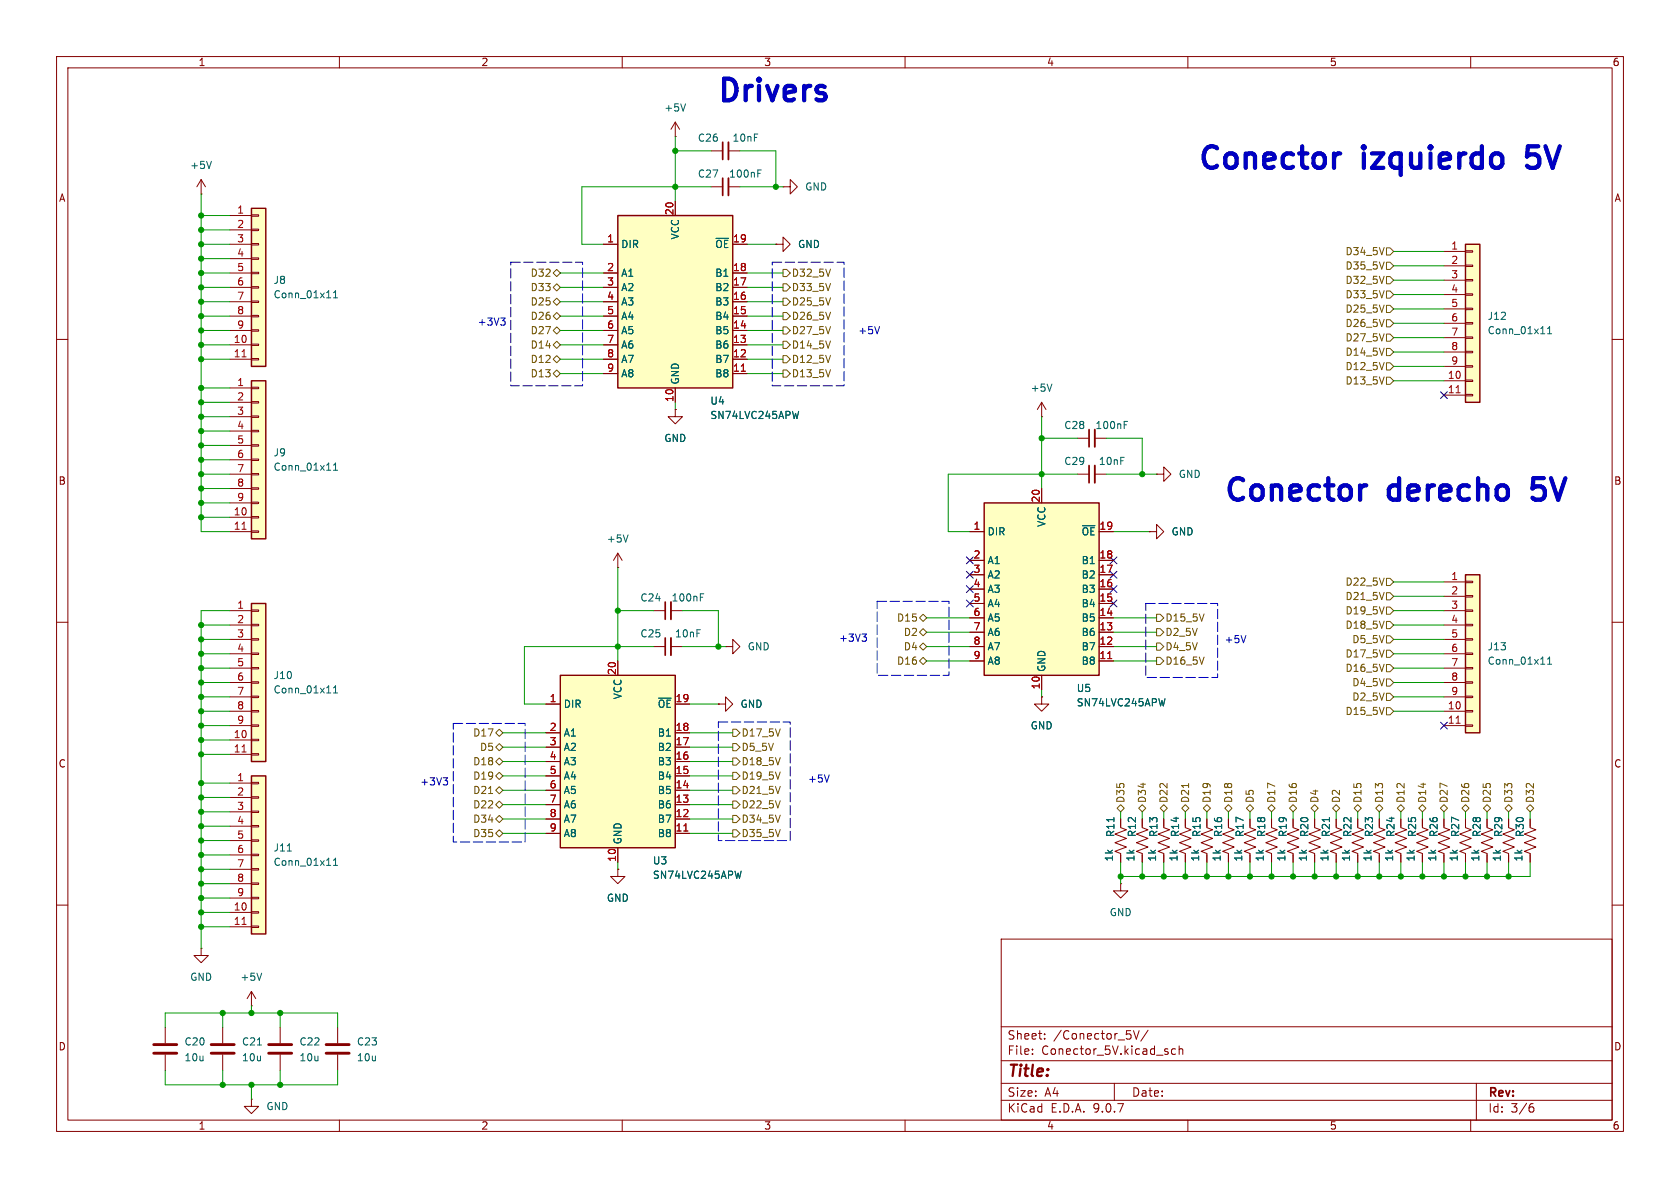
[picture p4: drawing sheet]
<svg xmlns="http://www.w3.org/2000/svg" width="297mm" height="210mm" viewBox="0 0 297 210" stroke-linecap="round" stroke-linejoin="round" font-family="sans-serif">
<defs><g id="words">
<g font-size="5.3" fill="#0000c2">
<text x="126.3" y="19.1">Drivers</text>
<text x="211.3" y="31">Conector</text>
<text x="241" y="31">izquierdo</text>
<text x="271.5" y="31">5V</text>
<text x="215.9" y="89.7">Conector</text>
<text x="245.6" y="89.7">derecho</text>
<text x="272.5" y="89.7">5V</text>
</g>
<text font-size="2.8" fill="#840000" x="178" y="190.9">Title:</text>
<g font-size="2.1" fill="#840000">
<text x="178" y="184">Sheet:</text>
<text x="186.2" y="184">/Conector_5V/</text>
<text x="178" y="186.7">File:</text>
<text x="184.1" y="186.7">Conector_5V.kicad_sch</text>
<text x="178" y="196.9">KiCad</text>
<text x="178" y="194.1">Size:</text>
<text x="184.7" y="194.1">A4</text>
<text x="185.7" y="196.9">E.D.A.</text>
<text x="193.3" y="196.9">9.0.7</text>
<text x="200" y="194.1">Date:</text>
<text x="263" y="194.3">Rev:</text>
<text x="263" y="196.9">Id:</text>
<text x="267.1" y="196.9">3/6</text>
</g>
<g font-size="1.8" fill="#840000">
<text x="35" y="11.9">1</text>
<text x="85" y="11.9">2</text>
<text x="135" y="11.9">3</text>
<text x="185" y="11.9">4</text>
<text x="235" y="11.9">5</text>
<text x="285" y="11.9">6</text>
<text x="10.3" y="35.9">A</text>
<text x="285.3" y="35.9">A</text>
<text x="10.3" y="85.9">B</text>
<text x="285.3" y="85.9">B</text>
<text x="10.3" y="135.9">C</text>
<text x="285.3" y="135.9">C</text>
<text x="10.3" y="185.9">D</text>
<text x="285.3" y="185.9">D</text>
<text x="35" y="199.9">1</text>
<text x="85" y="199.9">2</text>
<text x="135" y="199.9">3</text>
<text x="185" y="199.9">4</text>
<text x="235" y="199.9">5</text>
<text x="285" y="199.9">6</text>
</g>
<g font-size="1.8" fill="#006464">
<text x="117.3" y="19.9">+5V</text>
<text x="123.3" y="25.2">C26</text>
<text x="129.4" y="25.2">10nF</text>
<text x="33.5" y="30.1">+5V</text>
<text x="123.3" y="31.6">C27</text>
<text x="128.8" y="31.6">100nF</text>
<text x="142.2" y="33.9">GND</text>
<text x="109.7" y="44">DIR</text>
<text x="120.2" y="42.4" transform="rotate(-90 120.2 42.4)">VCC</text>
<text x="126.3" y="44">~{OE}</text>
<text x="141" y="44">GND</text>
<text x="48.3" y="50.4">J8</text>
<text x="48.3" y="52.9">Conn_01x11</text>
<text x="109.7" y="49.1">A1</text>
<text x="109.7" y="51.7">A2</text>
<text x="126.3" y="49.1">B1</text>
<text x="126.3" y="51.7">B2</text>
<text x="109.7" y="54.2">A3</text>
<text x="109.7" y="56.7">A4</text>
<text x="109.7" y="59.3">A5</text>
<text x="126.3" y="54.2">B3</text>
<text x="126.3" y="56.7">B4</text>
<text x="126.3" y="59.3">B5</text>
<text x="262.9" y="59.3">Conn_01x11</text>
<text x="262.9" y="56.7">J12</text>
<text x="109.7" y="61.8">A6</text>
<text x="109.7" y="64.4">A7</text>
<text x="126.3" y="61.8">B6</text>
<text x="126.3" y="64.4">B7</text>
<text x="109.7" y="66.9">A8</text>
<text x="120.2" y="68.1" transform="rotate(-90 120.2 68.1)">GND</text>
<text x="125.5" y="71.7">U4</text>
<text x="126.3" y="66.9">B8</text>
<text x="182.1" y="69.4">+5V</text>
<text x="125.5" y="74.3">SN74LVC245APW</text>
<text x="188" y="76">C28</text>
<text x="193.6" y="76">100nF</text>
<text x="48.3" y="80.9">J9</text>
<text x="48.3" y="83.4">Conn_01x11</text>
<text x="117.3" y="78.3">GND</text>
<text x="188" y="82.4">C29</text>
<text x="194.2" y="82.4">10nF</text>
<text x="208.3" y="84.7">GND</text>
<text x="174.5" y="94.8">DIR</text>
<text x="185" y="93.2" transform="rotate(-90 185 93.2)">VCC</text>
<text x="191.1" y="94.8">~{OE}</text>
<text x="207" y="94.8">GND</text>
<text x="107.2" y="96.1">+5V</text>
<text x="174.5" y="99.9">A1</text>
<text x="191.1" y="99.9">B1</text>
<text x="113.1" y="106.5">C24</text>
<text x="118.6" y="106.5">100nF</text>
<text x="174.5" y="102.5">A2</text>
<text x="174.5" y="105">A3</text>
<text x="174.5" y="107.5">A4</text>
<text x="191.1" y="102.5">B2</text>
<text x="191.1" y="105">B3</text>
<text x="191.1" y="107.5">B4</text>
<text x="113.1" y="112.9">C25</text>
<text x="119.2" y="112.9">10nF</text>
<text x="174.5" y="110.1">A5</text>
<text x="174.5" y="112.6">A6</text>
<text x="191.1" y="110.1">B5</text>
<text x="191.1" y="112.6">B6</text>
<text x="132.1" y="115.2">GND</text>
<text x="174.5" y="115.2">A7</text>
<text x="174.5" y="117.7">A8</text>
<text x="185" y="118.9" transform="rotate(-90 185 118.9)">GND</text>
<text x="191.1" y="115.2">B7</text>
<text x="191.1" y="117.7">B8</text>
<text x="262.9" y="117.7">Conn_01x11</text>
<text x="262.9" y="115.2">J13</text>
<text x="48.3" y="122.8">Conn_01x11</text>
<text x="48.3" y="120.2">J10</text>
<text x="99.6" y="125.3">DIR</text>
<text x="110.1" y="123.7" transform="rotate(-90 110.1 123.7)">VCC</text>
<text x="116.2" y="125.3">~{OE}</text>
<text x="130.8" y="125.3">GND</text>
<text x="190.3" y="122.5">U5</text>
<text x="190.3" y="125.1">SN74LVC245APW</text>
<text x="99.6" y="130.4">A1</text>
<text x="116.2" y="130.4">B1</text>
<text x="182.1" y="129.1">GND</text>
<text x="99.6" y="132.9">A2</text>
<text x="99.6" y="135.5">A3</text>
<text x="116.2" y="132.9">B2</text>
<text x="116.2" y="135.5">B3</text>
<text x="99.6" y="138">A4</text>
<text x="99.6" y="140.6">A5</text>
<text x="99.6" y="143.1">A6</text>
<text x="116.2" y="138">B4</text>
<text x="116.2" y="140.6">B5</text>
<text x="116.2" y="143.1">B6</text>
<text x="99.6" y="145.6">A7</text>
<text x="99.6" y="148.2">A8</text>
<text x="110.1" y="149.4" transform="rotate(-90 110.1 149.4)">GND</text>
<text x="116.2" y="145.6">B7</text>
<text x="116.2" y="148.2">B8</text>
<text x="197.2" y="148.1" transform="rotate(-90 197.2 148.1)">R11</text>
<text x="201" y="148.1" transform="rotate(-90 201 148.1)">R12</text>
<text x="204.8" y="148.1" transform="rotate(-90 204.8 148.1)">R13</text>
<text x="208.6" y="148.1" transform="rotate(-90 208.6 148.1)">R14</text>
<text x="212.4" y="148.1" transform="rotate(-90 212.4 148.1)">R15</text>
<text x="216.3" y="148.1" transform="rotate(-90 216.3 148.1)">R16</text>
<text x="220.1" y="148.1" transform="rotate(-90 220.1 148.1)">R17</text>
<text x="223.9" y="148.1" transform="rotate(-90 223.9 148.1)">R18</text>
<text x="227.7" y="148.1" transform="rotate(-90 227.7 148.1)">R19</text>
<text x="231.5" y="148.1" transform="rotate(-90 231.5 148.1)">R20</text>
<text x="235.3" y="148.1" transform="rotate(-90 235.3 148.1)">R21</text>
<text x="239.1" y="148.1" transform="rotate(-90 239.1 148.1)">R22</text>
<text x="242.9" y="148.1" transform="rotate(-90 242.9 148.1)">R23</text>
<text x="246.7" y="148.1" transform="rotate(-90 246.7 148.1)">R24</text>
<text x="250.5" y="148.1" transform="rotate(-90 250.5 148.1)">R25</text>
<text x="254.4" y="148.1" transform="rotate(-90 254.4 148.1)">R26</text>
<text x="258.2" y="148.1" transform="rotate(-90 258.2 148.1)">R27</text>
<text x="262" y="148.1" transform="rotate(-90 262 148.1)">R28</text>
<text x="265.8" y="148.1" transform="rotate(-90 265.8 148.1)">R29</text>
<text x="269.6" y="148.1" transform="rotate(-90 269.6 148.1)">R30</text>
<text x="48.3" y="153.3">Conn_01x11</text>
<text x="48.3" y="150.7">J11</text>
<text x="115.3" y="153">U3</text>
<text x="115.3" y="155.5">SN74LVC245APW</text>
<text x="197" y="152.4" transform="rotate(-90 197 152.4)">1k</text>
<text x="200.8" y="152.4" transform="rotate(-90 200.8 152.4)">1k</text>
<text x="204.6" y="152.4" transform="rotate(-90 204.6 152.4)">1k</text>
<text x="208.4" y="152.4" transform="rotate(-90 208.4 152.4)">1k</text>
<text x="212.2" y="152.4" transform="rotate(-90 212.2 152.4)">1k</text>
<text x="216" y="152.4" transform="rotate(-90 216 152.4)">1k</text>
<text x="219.8" y="152.4" transform="rotate(-90 219.8 152.4)">1k</text>
<text x="223.6" y="152.4" transform="rotate(-90 223.6 152.4)">1k</text>
<text x="227.4" y="152.4" transform="rotate(-90 227.4 152.4)">1k</text>
<text x="231.2" y="152.4" transform="rotate(-90 231.2 152.4)">1k</text>
<text x="235.1" y="152.4" transform="rotate(-90 235.1 152.4)">1k</text>
<text x="238.9" y="152.4" transform="rotate(-90 238.9 152.4)">1k</text>
<text x="242.7" y="152.4" transform="rotate(-90 242.7 152.4)">1k</text>
<text x="246.5" y="152.4" transform="rotate(-90 246.5 152.4)">1k</text>
<text x="250.3" y="152.4" transform="rotate(-90 250.3 152.4)">1k</text>
<text x="254.1" y="152.4" transform="rotate(-90 254.1 152.4)">1k</text>
<text x="257.9" y="152.4" transform="rotate(-90 257.9 152.4)">1k</text>
<text x="261.7" y="152.4" transform="rotate(-90 261.7 152.4)">1k</text>
<text x="265.5" y="152.4" transform="rotate(-90 265.5 152.4)">1k</text>
<text x="269.3" y="152.4" transform="rotate(-90 269.3 152.4)">1k</text>
<text x="107.2" y="159.6">GND</text>
<text x="196.1" y="162.2">GND</text>
<text x="33.5" y="173.6">GND</text>
<text x="42.4" y="173.6">+5V</text>
<text x="32.5" y="185">C20</text>
<text x="42.7" y="185">C21</text>
<text x="52.8" y="185">C22</text>
<text x="63" y="185">C23</text>
<text x="32.5" y="187.8">10u</text>
<text x="42.7" y="187.8">10u</text>
<text x="52.8" y="187.8">10u</text>
<text x="63" y="187.8">10u</text>
<text x="47" y="196.4">GND</text>
</g>
<g font-size="1.8" fill="#a90000">
<text x="41.8" y="37.8">1</text>
<text x="41.8" y="40.4">2</text>
<text x="119.1" y="38.1" transform="rotate(-90 119.1 38.1)">20</text>
<text x="41.8" y="42.9">3</text>
<text x="41.8" y="45.5">4</text>
<text x="107.2" y="42.9">1</text>
<text x="129.5" y="42.9">19</text>
<text x="256.5" y="44.2">1</text>
<text x="256.5" y="46.7">2</text>
<text x="41.8" y="48">5</text>
<text x="41.8" y="50.5">6</text>
<text x="41.8" y="53.1">7</text>
<text x="107.2" y="48">2</text>
<text x="107.2" y="50.5">3</text>
<text x="107.2" y="53.1">4</text>
<text x="129.5" y="48">18</text>
<text x="129.5" y="50.5">17</text>
<text x="129.5" y="53.1">16</text>
<text x="256.5" y="49.3">3</text>
<text x="256.5" y="51.8">4</text>
<text x="41.8" y="55.6">8</text>
<text x="41.8" y="58.2">9</text>
<text x="107.2" y="55.6">5</text>
<text x="107.2" y="58.2">6</text>
<text x="129.5" y="55.6">15</text>
<text x="129.5" y="58.2">14</text>
<text x="256.5" y="54.4">5</text>
<text x="256.5" y="56.9">6</text>
<text x="256.5" y="59.4">7</text>
<text x="41.2" y="60.7">10</text>
<text x="41.2" y="63.2">11</text>
<text x="107.2" y="60.7">7</text>
<text x="107.2" y="63.2">8</text>
<text x="107.2" y="65.8">9</text>
<text x="129.5" y="60.7">13</text>
<text x="129.5" y="63.2">12</text>
<text x="129.5" y="65.8">11</text>
<text x="256.5" y="62">8</text>
<text x="256.5" y="64.5">9</text>
<text x="41.8" y="68.3">1</text>
<text x="41.8" y="70.9">2</text>
<text x="119.1" y="71.2" transform="rotate(-90 119.1 71.2)">10</text>
<text x="255.9" y="67.1">10</text>
<text x="255.9" y="69.6">11</text>
<text x="41.8" y="73.4">3</text>
<text x="41.8" y="75.9">4</text>
<text x="41.8" y="78.5">5</text>
<text x="41.8" y="81">6</text>
<text x="41.8" y="83.6">7</text>
<text x="41.8" y="86.1">8</text>
<text x="41.8" y="88.6">9</text>
<text x="183.9" y="88.9" transform="rotate(-90 183.9 88.9)">20</text>
<text x="41.2" y="91.2">10</text>
<text x="41.2" y="93.7">11</text>
<text x="172" y="93.7">1</text>
<text x="194.3" y="93.7">19</text>
<text x="172" y="98.8">2</text>
<text x="172" y="101.3">3</text>
<text x="194.3" y="98.8">18</text>
<text x="194.3" y="101.3">17</text>
<text x="41.8" y="107.7">1</text>
<text x="172" y="103.9">4</text>
<text x="172" y="106.4">5</text>
<text x="194.3" y="103.9">16</text>
<text x="194.3" y="106.4">15</text>
<text x="256.5" y="102.6">1</text>
<text x="256.5" y="105.2">2</text>
<text x="256.5" y="107.7">3</text>
<text x="41.8" y="110.2">2</text>
<text x="41.8" y="112.8">3</text>
<text x="172" y="109">6</text>
<text x="172" y="111.5">7</text>
<text x="194.3" y="109">14</text>
<text x="194.3" y="111.5">13</text>
<text x="256.5" y="110.2">4</text>
<text x="256.5" y="112.8">5</text>
<text x="41.8" y="115.3">4</text>
<text x="41.8" y="117.9">5</text>
<text x="109" y="119.4" transform="rotate(-90 109 119.4)">20</text>
<text x="172" y="114">8</text>
<text x="172" y="116.6">9</text>
<text x="194.3" y="114">12</text>
<text x="194.3" y="116.6">11</text>
<text x="256.5" y="115.3">6</text>
<text x="256.5" y="117.9">7</text>
<text x="41.8" y="120.4">6</text>
<text x="41.8" y="122.9">7</text>
<text x="41.8" y="125.5">8</text>
<text x="97.1" y="124.2">1</text>
<text x="119.3" y="124.2">19</text>
<text x="183.9" y="122" transform="rotate(-90 183.9 122)">10</text>
<text x="255.9" y="125.5">10</text>
<text x="256.5" y="120.4">8</text>
<text x="256.5" y="122.9">9</text>
<text x="41.2" y="130.6">10</text>
<text x="41.8" y="128">9</text>
<text x="97.1" y="129.3">2</text>
<text x="97.1" y="131.8">3</text>
<text x="119.3" y="129.3">18</text>
<text x="119.3" y="131.8">17</text>
<text x="255.9" y="128">11</text>
<text x="41.2" y="133.1">11</text>
<text x="97.1" y="134.4">4</text>
<text x="97.1" y="136.9">5</text>
<text x="119.3" y="134.4">16</text>
<text x="119.3" y="136.9">15</text>
<text x="41.8" y="138.2">1</text>
<text x="41.8" y="140.7">2</text>
<text x="41.8" y="143.3">3</text>
<text x="97.1" y="139.4">6</text>
<text x="97.1" y="142">7</text>
<text x="119.3" y="139.4">14</text>
<text x="119.3" y="142">13</text>
<text x="41.8" y="145.8">4</text>
<text x="41.8" y="148.3">5</text>
<text x="97.1" y="144.5">8</text>
<text x="97.1" y="147.1">9</text>
<text x="119.3" y="144.5">12</text>
<text x="119.3" y="147.1">11</text>
<text x="41.8" y="150.9">6</text>
<text x="41.8" y="153.4">7</text>
<text x="41.8" y="156">8</text>
<text x="109" y="152.4" transform="rotate(-90 109 152.4)">10</text>
<text x="41.2" y="161">10</text>
<text x="41.8" y="158.5">9</text>
<text x="41.2" y="163.6">11</text>
</g>
<g font-size="1.8" fill="#725600">
<text x="237.8" y="45.3">D34_5V</text>
<text x="237.8" y="47.9">D35_5V</text>
<text x="93.7" y="51.7">D33</text>
<text x="93.7" y="49.1">D32</text>
<text x="139.9" y="49.1">D32_5V</text>
<text x="139.9" y="51.7">D33_5V</text>
<text x="237.8" y="52.9">D33_5V</text>
<text x="237.8" y="50.4">D32_5V</text>
<text x="93.7" y="54.2">D25</text>
<text x="93.7" y="56.7">D26</text>
<text x="93.7" y="59.3">D27</text>
<text x="139.9" y="56.7">D26_5V</text>
<text x="139.9" y="59.3">D27_5V</text>
<text x="139.9" y="54.2">D25_5V</text>
<text x="237.8" y="55.5">D25_5V</text>
<text x="237.8" y="58">D26_5V</text>
<text x="93.7" y="61.8">D14</text>
<text x="93.7" y="64.4">D12</text>
<text x="139.9" y="61.8">D14_5V</text>
<text x="139.9" y="64.4">D12_5V</text>
<text x="237.8" y="65.6">D12_5V</text>
<text x="237.8" y="60.6">D27_5V</text>
<text x="237.8" y="63.1">D14_5V</text>
<text x="93.7" y="66.9">D13</text>
<text x="139.9" y="66.9">D13_5V</text>
<text x="237.8" y="68.2">D13_5V</text>
<text x="237.8" y="106.3">D21_5V</text>
<text x="237.8" y="103.7">D22_5V</text>
<text x="158.5" y="110.1">D15</text>
<text x="159.7" y="112.6">D2</text>
<text x="205.9" y="112.6">D2_5V</text>
<text x="205.9" y="110.1">D15_5V</text>
<text x="237.8" y="111.4">D18_5V</text>
<text x="237.8" y="108.8">D19_5V</text>
<text x="239" y="113.9">D5_5V</text>
<text x="158.5" y="117.7">D16</text>
<text x="159.7" y="115.2">D4</text>
<text x="205.9" y="117.7">D16_5V</text>
<text x="205.9" y="115.2">D4_5V</text>
<text x="237.8" y="119">D16_5V</text>
<text x="237.8" y="116.4">D17_5V</text>
<text x="239" y="124.1">D2_5V</text>
<text x="239" y="121.5">D4_5V</text>
<text x="83.5" y="130.4">D17</text>
<text x="131" y="130.4">D17_5V</text>
<text x="237.8" y="126.6">D15_5V</text>
<text x="83.5" y="135.5">D18</text>
<text x="84.8" y="132.9">D5</text>
<text x="131" y="135.5">D18_5V</text>
<text x="131" y="132.9">D5_5V</text>
<text x="83.5" y="143.1">D22</text>
<text x="83.5" y="138">D19</text>
<text x="83.5" y="140.6">D21</text>
<text x="131" y="140.6">D21_5V</text>
<text x="131" y="143.1">D22_5V</text>
<text x="131" y="138">D19_5V</text>
<text x="199" y="142" transform="rotate(-90 199 142)">D35</text>
<text x="202.8" y="142" transform="rotate(-90 202.8 142)">D34</text>
<text x="206.6" y="142" transform="rotate(-90 206.6 142)">D22</text>
<text x="210.4" y="142" transform="rotate(-90 210.4 142)">D21</text>
<text x="214.2" y="142" transform="rotate(-90 214.2 142)">D19</text>
<text x="218" y="142" transform="rotate(-90 218 142)">D18</text>
<text x="221.8" y="142" transform="rotate(-90 221.8 142)">D5</text>
<text x="225.7" y="142" transform="rotate(-90 225.7 142)">D17</text>
<text x="229.5" y="142" transform="rotate(-90 229.5 142)">D16</text>
<text x="233.3" y="142" transform="rotate(-90 233.3 142)">D4</text>
<text x="237.1" y="142" transform="rotate(-90 237.1 142)">D2</text>
<text x="240.9" y="142" transform="rotate(-90 240.9 142)">D15</text>
<text x="244.7" y="142" transform="rotate(-90 244.7 142)">D13</text>
<text x="248.5" y="142" transform="rotate(-90 248.5 142)">D12</text>
<text x="252.3" y="142" transform="rotate(-90 252.3 142)">D14</text>
<text x="256.1" y="142" transform="rotate(-90 256.1 142)">D27</text>
<text x="259.9" y="142" transform="rotate(-90 259.9 142)">D26</text>
<text x="263.8" y="142" transform="rotate(-90 263.8 142)">D25</text>
<text x="267.6" y="142" transform="rotate(-90 267.6 142)">D33</text>
<text x="271.4" y="142" transform="rotate(-90 271.4 142)">D32</text>
<text x="83.5" y="148.2">D35</text>
<text x="83.5" y="145.6">D34</text>
<text x="131" y="145.6">D34_5V</text>
<text x="131" y="148.2">D35_5V</text>
</g>
<g font-size="1.8" fill="#0000c2">
<text x="84.4" y="57.8">+3V3</text>
<text x="151.6" y="59.3">+5V</text>
<text x="148.2" y="113.6">+3V3</text>
<text x="216.4" y="113.9">+5V</text>
<text x="74.2" y="139">+3V3</text>
<text x="142.7" y="138.5">+5V</text>
</g>
</g></defs>
<g fill="none" stroke="#840000" stroke-width=".18">
<path d="M10 10h277v190h-277zM12 12h273v186h-273zM60 10v2M110 10v2M160 10v2M210 10v2M260 10v2M125.7 33h2.1M128.8 33h2M137.2 43.2h1.2v-1.3l1.3 1.3-1.3 1.3v-1.3M137.2 43.2h.1M10 60h2"/>
<path d="M285 60h2M203.2 94h1.3v-1.3l1.2 1.3-1.2 1.3v-1.3M203.2 94h.1M10 110h2M115.6 108h2M115.6 114.3h2M118.6 108h2M118.6 114.3h2M285 110h2M198.1 144.8v1.5l1 .4-2 .7 2 .8-2 .8 2 .7-2 .8 1 .4v1.5M201.9 144.8v1.5l1 .4-2 .7 2 .8-2 .8 2 .7-2 .8 1 .4v1.5M217.2 144.8v1.5l1 .4-2 .7 2 .8-2 .8 2 .7-2 .8 1 .4v1.5"/>
<path d="M232.4 144.8v1.5l1 .4-2 .7 2 .8-2 .8 2 .7-2 .8 1 .4v1.5M255.3 144.8v1.5l1 .4-2 .7 2 .8-2 .8 2 .7-2 .8 1 .4v1.5M259.1 144.8v1.5l1 .4-2 .7 2 .8-2 .8 2 .7-2 .8 1 .4v1.5M270.5 144.8v1.5l1 .4-2 .7 2 .8-2 .8 2 .7-2 .8 1 .4v1.5M10 160h2M44.4 177.8h.1M44.4 175.3l-.7 1.2M44.4 175.3l.8 1.2M44.4 175.3v2.5M177 166h108v32h-108zM285 160h2M44.4 194.3v1.3h1.3l-1.3 1.3-1.2-1.3h1.2"/>
<path d="M44.4 194.3h.1M60 198v2M110 198v2M160 198v2M177 194.5h108M177 191.5h108M177 187.5h108M177 181.5h108M182.5 186.3v.1M182.5 185.5v.1M184.7 183.6v.1M184.7 182.8v.1"/>
<path d="M197 191.5v3M200.4 182.2l.5 1.5 .5-1.5M203 182.1l-1.3 2M207.8 185.5l-.4-.1-.3 .3v.4l.1 .2h.6M208.5 185.5l.2-.1 .3 .1 .1 .9M208.5 184.9v1.5M210 198v2M260 198v2M261 191.5v6.5M270.6 195.7h.4l.2 .3-.1 .5-.5 .1M271 195.1l-.4 .1"/>
</g>
<path d="M134 30.6h.4M134 30h.6M123.8 105.6h.4M123.8 105h.6M196.9 144.5v.7M46.3 172l-.5 1.3" fill="none" stroke="#006464" stroke-width=".18"/>
<path d="M127.8 31.5v3M117.6 106.4v3.1M117.6 112.8v3" fill="none" stroke="#840000" stroke-width=".3"/>
<path d="M128.8 31.5v3M118.6 106.4v3.1M118.6 112.8v3" fill="none" stroke="#840000" stroke-width=".33"/>
<path d="M44.4 67.3h2.6v28h-2.6z" fill="#ffffc2"/>
<path d="M44.4 67.3h2.6v28h-2.6z" fill="none" stroke="#840000" stroke-width=".25"/>
<g fill="none" stroke="#840000" stroke-width=".18">
<path d="M40.6 68.6h3.8M40.6 71.1h3.8M40.6 73.7h3.8M40.6 76.2h3.8M40.6 78.7h3.8M44.4 68.5h1.3v.2h-1.3zM44.4 71h1.3v.2h-1.3zM44.4 73.5h1.3v.3h-1.3zM44.4 76.1h1.3v.2h-1.3zM44.4 78.6h1.3v.3h-1.3zM40.6 81.3h3.8M40.6 83.8h3.8"/>
<path d="M40.6 86.4h3.8M40.6 88.9h3.8M40.6 91.4h3.8M40.6 94h3.8M44.4 81.2h1.3v.2h-1.3zM44.4 83.7h1.3v.2h-1.3zM44.4 86.2h1.3v.3h-1.3zM44.4 88.8h1.3v.2h-1.3zM44.4 91.3h1.3v.3h-1.3zM44.4 93.9h1.3v.2h-1.3zM204.5 83.8h1.2v-1.2l1.3 1.2-1.3 1.3v-1.3M204.5 83.8h.1"/>
<path d="M221 144.8v1.5l1 .4-2 .7 2 .8-2 .8 2 .7-2 .8 1 .4v1.5M224.8 144.8v1.5l1 .4-2 .7 2 .8-2 .8 2 .7-2 .8 1 .4v1.5M243.8 144.8v1.5l1.1 .4-2.1 .7 2.1 .8-2.1 .8 2.1 .7-2.1 .8 1 .4v1.5M247.6 144.8v1.5l1.1 .4-2.1 .7 2.1 .8-2.1 .8 2.1 .7-2.1 .8 1 .4v1.5M251.5 144.8v1.5l1 .4-2.1 .7 2.1 .8-2.1 .8 2.1 .7-2.1 .8 1.1 .4v1.5M59.7 181.6v2.8M59.7 186.4v2.8"/>
</g>
<path d="M42.8 93.6h.7" fill="none" stroke="#a90000" stroke-width=".18"/>
<path d="M59 83.1h.7M59 82.2l.3-.3v1.2" fill="none" stroke="#006464" stroke-width=".18"/>
<path d="M57.7 184.7h4M57.7 186.2h4" fill="none" stroke="#840000" stroke-width=".51"/>
<path d="M44.4 106.7h2.6v27.9h-2.6z" fill="#ffffc2"/>
<path d="M44.4 106.7h2.6v27.9h-2.6z" fill="none" stroke="#840000" stroke-width=".25"/>
<g fill="none" stroke="#840000" stroke-width=".18">
<path d="M40.6 108h3.8M40.6 110.5h3.8M40.6 113h3.8M40.6 115.6h3.8M40.6 118.1h3.8M44.4 107.8h1.3v.3h-1.3zM44.4 110.4h1.3v.2h-1.3zM44.4 112.9h1.3v.3h-1.3zM44.4 115.4h1.3v.3h-1.3zM44.4 118h1.3v.2h-1.3zM40.6 120.7h3.8M40.6 123.2h3.8"/>
<path d="M40.6 125.7h3.8M40.6 128.3h3.8M40.6 130.8h3.8M40.6 133.4h3.8M44.4 120.5h1.3v.3h-1.3zM44.4 123.1h1.3v.2h-1.3zM44.4 125.6h1.3v.3h-1.3zM44.4 128.1h1.3v.3h-1.3zM44.4 130.7h1.3v.2h-1.3zM44.4 133.2h1.3v.3h-1.3z"/>
</g>
<path d="M42.8 132.9h.7" fill="none" stroke="#a90000" stroke-width=".18"/>
<path d="M59 122.5h.7M59 121.6l.3-.4v1.3" fill="none" stroke="#006464" stroke-width=".18"/>
<path d="M259.1 43.2h2.5v27.9h-2.5z" fill="#ffffc2"/>
<path d="M259.1 43.2h2.5v27.9h-2.5z" fill="none" stroke="#840000" stroke-width=".25"/>
<g fill="none" stroke="#840000" stroke-width=".18">
<path d="M255.3 44.5h3.8M255.3 47h3.8M255.3 49.5h3.8M255.3 52.1h3.8M255.3 54.6h3.8M255.3 57.2h3.8M255.3 59.7h3.8M259.1 44.3h1.2v.3h-1.2zM259.1 46.9h1.2v.2h-1.2zM259.1 49.4h1.2v.3h-1.2zM259.1 51.9h1.2v.3h-1.2zM259.1 54.5h1.2v.2h-1.2z"/>
<path d="M259.1 57h1.2v.3h-1.2zM259.1 59.6h1.2v.2h-1.2zM255.3 62.2h3.8M255.3 64.8h3.8M255.3 67.3h3.8M255.3 69.9h3.8M259.1 62.1h1.2v.3h-1.2zM259.1 64.6h1.2v.3h-1.2zM259.1 67.2h1.2v.2h-1.2zM259.1 69.7h1.2v.3h-1.2zM184.1 123.2v1.3h1.3l-1.3 1.2-1.2-1.2h1.2M184.1 123.2h.1"/>
<path d="M109.2 153.7v1.2h1.3l-1.3 1.3-1.3-1.3h1.3M109.2 153.7h.1"/>
</g>
<path d="M257.4 69.4h.7" fill="none" stroke="#a90000" stroke-width=".18"/>
<path d="M273.6 59h.7M273.6 58.1l.3-.4v1.3" fill="none" stroke="#006464" stroke-width=".18"/>
<path d="M99.1 119.4h20.3v30.5h-20.3z" fill="#ffffc2"/>
<path d="M99.1 119.4h20.3v30.5h-20.3z" fill="none" stroke="#840000" stroke-width=".25"/>
<g fill="none" stroke="#840000" stroke-width=".18">
<path d="M119.4 72.4v1.3h1.2l-1.2 1.2-1.3-1.2h1.3M119.4 72.4h.1M109.2 116.8v2.6M96.5 124.5h2.6M96.5 129.5h2.6M96.5 132.1h2.6M96.5 134.6h2.6M96.5 137.2h2.6M96.5 139.7h2.6M119.4 124.5h2.5M119.4 129.5h2.5M119.4 132.1h2.5"/>
<path d="M119.4 134.6h2.5M119.4 137.2h2.5M119.4 139.7h2.5M96.5 142.2h2.6M96.5 144.8h2.6M96.5 147.3h2.6M109.2 149.9v2.5M119.4 142.2h2.5M119.4 144.8h2.5M119.4 147.3h2.5M198.1 156.2v1.3h-1.3l1.3 1.3 1.3-1.3h-1.3M198.1 156.2h.1"/>
<path d="M228.6 144.8v1.5l1 .4-2 .7 2 .8-2 .8 2 .7-2 .8 1 .4v1.5M236.2 144.8v1.5l1 .4-2 .7 2 .8-2 .8 2 .7-2 .8 1 .4v1.5M35.6 167.6v1.3h1.2l-1.2 1.3-1.3-1.3h1.3M35.6 167.6h.1"/>
</g>
<path d="M120.9 146.9h.7" fill="none" stroke="#a90000" stroke-width=".18"/>
<path d="M131 154l-.3 1.3M235 144.5v.7" fill="none" stroke="#006464" stroke-width=".18"/>
<path d="M44.4 36.8h2.6v28h-2.6z" fill="#ffffc2"/>
<path d="M44.4 36.8h2.6v28h-2.6z" fill="none" stroke="#840000" stroke-width=".25"/>
<g fill="none" stroke="#840000" stroke-width=".18">
<path d="M40.6 38.1h3.8M44.4 38h1.3v.2h-1.3zM138.4 33h1.3v-1.2l1.3 1.2-1.3 1.3v-1.3M138.4 33h.1M40.6 40.6h3.8M40.6 43.2h3.8M40.6 45.7h3.8M40.6 48.3h3.8M40.6 50.8h3.8M40.6 53.3h3.8M40.6 55.9h3.8M40.6 58.4h3.8"/>
<path d="M44.4 40.5h1.3v.3h-1.3zM44.4 43.1h1.3v.2h-1.3zM44.4 45.6h1.3v.2h-1.3zM44.4 48.1h1.3v.3h-1.3zM44.4 50.7h1.3v.2h-1.3zM44.4 53.2h1.3v.3h-1.3zM44.4 55.8h1.3v.2h-1.3zM44.4 58.3h1.3v.2h-1.3zM40.6 61h3.8M40.6 63.5h3.8M44.4 60.8h1.3v.3h-1.3zM44.4 63.4h1.3v.2h-1.3z"/>
<path d="M109.2 97.8l-.7 1.3M109.2 97.8l.8 1.3M109.2 97.8v2.5M109.2 100.3h.1M209.5 144.8v1.5l1.1 .4-2.1 .7 2.1 .8-2.1 .8 2.1 .7-2.1 .8 1 .4v1.5M213.4 144.8v1.5l1 .4-2.1 .7 2.1 .8-2.1 .8 2.1 .7-2.1 .8 1.1 .4v1.5M39.4 181.6v2.8M39.4 186.4v2.8"/>
</g>
<path d="M42.8 63.1h.7" fill="none" stroke="#a90000" stroke-width=".18"/>
<path d="M59 52.6h.7M59 51.7l.3-.3v1.2M111 94.6l-.4 1.2M45.5 184.7h.7" fill="none" stroke="#006464" stroke-width=".18"/>
<path d="M37.3 184.7h4.1M37.3 186.2h4.1" fill="none" stroke="#840000" stroke-width=".51"/>
<path d="M174 88.9h20.3v30.5h-20.3z" fill="#ffffc2"/>
<path d="M174 88.9h20.3v30.5h-20.3z" fill="none" stroke="#840000" stroke-width=".25"/>
<g fill="none" stroke="#840000" stroke-width=".18">
<path d="M35.6 34.3h.1M35.6 31.8l-.8 1.2M35.6 31.8l.7 1.2M35.6 31.8v2.5M190.5 77.5h2M193.5 77.5h2.1M171.4 94h2.6M171.4 99.1h2.6M184.1 86.4v2.5M190.5 83.8h2M193.5 83.8h2.1M194.3 94h2.5"/>
<path d="M194.3 99.1h2.5M128.3 114.3h1.2v-1.3l1.3 1.3-1.3 1.3v-1.3M128.3 114.3h.1M171.4 101.6h2.6M171.4 104.1h2.6M171.4 106.7h2.6M171.4 109.2h2.6M171.4 111.8h2.6M171.4 114.3h2.6M171.4 116.8h2.6M184.1 119.4v2.5M194.3 101.6h2.5"/>
<path d="M194.3 104.1h2.5M194.3 106.7h2.5M194.3 109.2h2.5M194.3 111.8h2.5M194.3 114.3h2.5M194.3 116.8h2.5M127 124.5h1.3v-1.3l1.2 1.3-1.2 1.2v-1.2M127 124.5h.1M205.7 144.8v1.5l1.1 .4-2.1 .7 2.1 .8-2.1 .8 2.1 .7-2.1 .8 1 .4v1.5M240 144.8v1.5l1 .4-2 .7 2 .8-2 .8 2 .7-2 .8 1 .4v1.5M49.5 181.6v2.8M49.5 186.4v2.8"/>
</g>
<path d="M195.8 116.4h.7" fill="none" stroke="#a90000" stroke-width=".18"/>
<path d="M37.4 28.5l-.4 1.3M198.7 75.1h.5M198.7 74.5h.6M206 123.5l-.3 1.3" fill="none" stroke="#006464" stroke-width=".18"/>
<path d="M47.5 184.7h4.1M47.5 186.2h4.1" fill="none" stroke="#840000" stroke-width=".51"/>
<path d="M192.5 75.9v3.1M192.5 82.3v3" fill="none" stroke="#840000" stroke-width=".3"/>
<path d="M193.5 75.9v3.1M193.5 82.3v3" fill="none" stroke="#840000" stroke-width=".33"/>
<path d="M44.4 137.2h2.6v27.9h-2.6z" fill="#ffffc2"/>
<path d="M44.4 137.2h2.6v27.9h-2.6z" fill="none" stroke="#840000" stroke-width=".25"/>
<g fill="none" stroke="#840000" stroke-width=".18">
<path d="M40.6 138.4h3.8M44.4 138.3h1.3v.3h-1.3zM40.6 141h3.8M40.6 143.5h3.8M40.6 146.1h3.8M40.6 148.6h3.8M40.6 151.1h3.8M40.6 153.7h3.8M40.6 156.2h3.8M40.6 158.8h3.8M44.4 140.8h1.3v.3h-1.3zM44.4 143.4h1.3v.2h-1.3z"/>
<path d="M44.4 145.9h1.3v.3h-1.3zM44.4 148.5h1.3v.2h-1.3zM44.4 151h1.3v.3h-1.3zM44.4 153.5h1.3v.3h-1.3zM44.4 156.1h1.3v.2h-1.3zM44.4 158.6h1.3v.3h-1.3zM40.6 161.3h3.8M40.6 163.8h3.8M44.4 161.2h1.3v.2h-1.3zM44.4 163.7h1.3v.3h-1.3z"/>
</g>
<path d="M42.8 163.4h.7" fill="none" stroke="#a90000" stroke-width=".18"/>
<path d="M50.8 150.4h.7M59 153h.7M59 152.1l.3-.4v1.3" fill="none" stroke="#006464" stroke-width=".18"/>
<path d="M109.2 38.1h20.3v30.5h-20.3z" fill="#ffffc2"/>
<path d="M109.2 38.1h20.3v30.5h-20.3z" fill="none" stroke="#840000" stroke-width=".25"/>
<g fill="none" stroke="#840000" stroke-width=".18">
<path d="M119.4 35.6v2.5M106.7 43.2h2.5M106.7 48.3h2.5M106.7 50.8h2.5M106.7 53.3h2.5M106.7 55.9h2.5M106.7 58.4h2.5M129.5 43.2h2.6M129.5 48.3h2.6M129.5 50.8h2.6M129.5 53.3h2.6M129.5 55.9h2.6"/>
<path d="M129.5 58.4h2.6M106.7 61h2.5M106.7 63.5h2.5M106.7 66h2.5M119.4 68.6v2.5M129.5 61h2.6M129.5 63.5h2.6M129.5 66h2.6M29.2 181.6v2.8M29.2 186.4v2.8"/>
</g>
<path d="M131.1 65.6h.7" fill="none" stroke="#a90000" stroke-width=".18"/>
<path d="M141.2 72.7l-.3 1.3" fill="none" stroke="#006464" stroke-width=".18"/>
<path d="M27.2 184.7h4M27.2 186.2h4" fill="none" stroke="#840000" stroke-width=".51"/>
<path d="M259.1 101.6h2.5v27.9h-2.5z" fill="#ffffc2"/>
<path d="M259.1 101.6h2.5v27.9h-2.5z" fill="none" stroke="#840000" stroke-width=".25"/>
<g fill="none" stroke="#840000" stroke-width=".18">
<path d="M119.4 24.1h.1M119.4 21.6l-.8 1.3M119.4 21.6l.7 1.3M119.4 21.6v2.5M119.4 35.6v2.5M125.7 26.7h2.1M128.8 26.7h2M106.7 43.2h2.5M106.7 48.3h2.5M106.7 50.8h2.5M106.7 53.3h2.5M106.7 55.9h2.5"/>
<path d="M106.7 58.4h2.5M129.5 43.2h2.6M129.5 48.3h2.6M129.5 50.8h2.6M129.5 53.3h2.6M129.5 55.9h2.6M129.5 58.4h2.6M137.2 43.2h.1M106.7 61h2.5M106.7 63.5h2.5M106.7 66h2.5M119.4 72.4h.1"/>
<path d="M119.4 68.6v2.5M129.5 61h2.6M129.5 63.5h2.6M129.5 66h2.6M184.1 73.7h.1M184.1 71.1l-.7 1.3M184.1 71.1l.8 1.3M184.1 71.1v2.6M171.4 94h2.6M171.4 99.1h2.6M184.1 86.4v2.5M194.3 94h2.5"/>
<path d="M194.3 99.1h2.5M203.2 94h.1M109.2 116.8v2.6M171.4 101.6h2.6M171.4 104.1h2.6M171.4 106.7h2.6M171.4 109.2h2.6M171.4 111.8h2.6M171.4 114.3h2.6M171.4 116.8h2.6M184.1 119.4v2.5M194.3 101.6h2.5"/>
<path d="M194.3 104.1h2.5M194.3 106.7h2.5M194.3 109.2h2.5M194.3 111.8h2.5M194.3 114.3h2.5M194.3 116.8h2.5M255.3 102.9h3.8M255.3 105.4h3.8M255.3 108h3.8M255.3 110.5h3.8M255.3 113h3.8M255.3 115.6h3.8"/>
<path d="M255.3 118.1h3.8M259.1 102.7h1.2v.3h-1.2zM259.1 105.3h1.2v.2h-1.2zM259.1 107.8h1.2v.3h-1.2zM259.1 110.4h1.2v.2h-1.2zM259.1 112.9h1.2v.3h-1.2zM259.1 115.4h1.2v.3h-1.2zM259.1 118h1.2v.2h-1.2zM96.5 124.5h2.6M96.5 129.5h2.6M96.5 132.1h2.6M96.5 134.6h2.6"/>
<path d="M96.5 137.2h2.6M96.5 139.7h2.6M119.4 124.5h2.5M119.4 129.5h2.5M119.4 132.1h2.5M119.4 134.6h2.5M119.4 137.2h2.5M119.4 139.7h2.5M127 124.5h.1M184.1 123.2h.1M255.3 120.7h3.8M255.3 123.2h3.8"/>
<path d="M255.3 125.7h3.8M255.3 128.3h3.8M259.1 120.5h1.2v.3h-1.2zM259.1 123.1h1.2v.2h-1.2zM259.1 125.6h1.2v.3h-1.2zM259.1 128.1h1.2v.3h-1.2zM96.5 142.2h2.6M96.5 144.8h2.6M96.5 147.3h2.6M109.2 153.7h.1M109.2 149.9v2.5M119.4 142.2h2.5"/>
<path d="M119.4 144.8h2.5M119.4 147.3h2.5M198.1 144.8v1.3M198.1 151.1v1.3M201.9 144.8v1.3M201.9 151.1v1.3M205.7 144.8v1.3M205.7 151.1v1.3M209.5 144.8v1.3M209.5 151.1v1.3M213.4 144.8v1.3M213.4 151.1v1.3"/>
<path d="M217.2 144.8v1.3M217.2 151.1v1.3M221 144.8v1.3M221 151.1v1.3M224.8 144.8v1.3M224.8 151.1v1.3M228.6 144.8v1.3M228.6 151.1v1.3M232.4 144.8v1.3M232.4 151.1v1.3M236.2 144.8v1.3M236.2 151.1v1.3"/>
<path d="M240 144.8v1.3M240 151.1v1.3M243.8 144.8v1.3M243.8 151.1v1.3M247.6 144.8v1.3M247.6 151.1v1.3M251.5 144.8v1.3M251.5 151.1v1.3M255.3 144.8v1.3M255.3 151.1v1.3M259.1 144.8v1.3M259.1 151.1v1.3"/>
<path d="M262.9 144.8v1.5l1 .4-2 .7 2 .8-2 .8 2 .7-2 .8 1 .4v1.5M266.7 144.8v1.5l1 .4-2 .7 2 .8-2 .8 2 .7-2 .8 1 .4v1.5M270.5 144.8v1.3M270.5 151.1v1.3"/>
</g>
<path d="M131.1 65.6h.7M195.8 116.4h.7M257.4 127.9h.7M120.9 146.9h.7" fill="none" stroke="#a90000" stroke-width=".18"/>
<path d="M121.2 18.4l-.4 1.2M141.2 72.7l-.3 1.3M186 67.9l-.5 1.3M273.6 117.4h.7M273.6 116.5l.3-.4v1.3M206 123.5l-.3 1.3M131 154l-.3 1.3M196.9 144.5v.7M235 144.5v.7" fill="none" stroke="#006464" stroke-width=".18"/>
<path d="M127.8 25.1v3.1" fill="none" stroke="#840000" stroke-width=".3"/>
<path d="M128.8 25.1v3.1" fill="none" stroke="#840000" stroke-width=".33"/>
<g fill="none" stroke="#725600" stroke-width=".18">
<path d="M97.8 53.3l.6-.6 .7 .6-.7 .7zM97.8 55.9l.6-.7 .7 .7-.7 .6zM97.8 58.4l.6-.6 .7 .6-.7 .7zM97.8 50.8l.6-.6 .7 .6-.7 .6zM97.8 48.3l.6-.7 .7 .7-.7 .6zM138.4 55.2h.7l.6 .7-.6 .6h-.7zM138.4 47.6h.7l.6 .7-.6 .6h-.7zM138.4 50.2h.7l.6 .6-.6 .6h-.7zM138.4 57.8h.7l.6 .6-.6 .7h-.7zM138.4 52.7h.7l.6 .6-.6 .7h-.7zM245.1 54h.6l.7 .6-.7 .6h-.6zM245.1 51.4h.6l.7 .7-.7 .6h-.6z"/>
<path d="M245.1 59.1h.6l.7 .6-.7 .6h-.6zM245.1 43.8h.6l.7 .7-.7 .6h-.6zM245.1 46.4h.6l.7 .6-.7 .6h-.6zM245.1 56.5h.6l.7 .7-.7 .6h-.6zM245.1 48.9h.6l.7 .6-.7 .7h-.6zM97.8 61l.6-.7 .7 .7-.7 .6zM97.8 66l.6-.6 .7 .6-.7 .7zM98.4 62.9l.7 .6-.7 .6-.6-.6zM138.4 65.4h.7l.6 .6-.6 .7h-.7zM138.4 60.3h.7l.6 .7-.6 .6h-.7zM138.4 62.9h.7l.6 .6-.6 .6h-.7zM245.1 64.1h.6l.7 .7-.7 .6h-.6z"/>
<path d="M245.1 66.7h.6l.7 .6-.7 .6h-.6zM245.1 61.6h.6l.7 .6-.7 .7h-.6zM162.6 111.8l.6-.7 .6 .7-.6 .6zM162.6 116.8l.6-.6 .6 .6-.6 .7zM162.6 109.2l.6-.6 .6 .6-.6 .7zM162.6 114.3l.6-.6 .6 .6-.6 .6zM204.5 111.1h.6l.6 .7-.6 .6h-.6zM204.5 116.2h.6l.6 .6-.6 .7h-.6zM204.5 113.7h.6l.6 .6-.6 .6h-.6zM204.5 108.6h.6l.6 .6-.6 .7h-.6zM245.1 109.9h.6l.7 .6-.7 .6h-.6zM245.1 107.3h.6l.7 .7-.7 .6h-.6z"/>
<path d="M245.1 117.5h.6l.7 .6-.7 .6h-.6zM245.1 112.4h.6l.7 .6-.7 .7h-.6zM245.1 114.9h.6l.7 .7-.7 .6h-.6zM245.1 104.8h.6l.7 .6-.7 .6h-.6zM245.1 102.2h.6l.7 .7-.7 .6h-.6zM87.6 134.6l.7-.6 .6 .6-.6 .7zM87.6 132.1l.7-.7 .6 .7-.6 .6zM87.6 129.5l.7-.6 .6 .6-.6 .7zM87.6 137.2l.7-.7 .6 .7-.6 .6zM87.6 139.7l.7-.6 .6 .6-.6 .6zM129.5 139.1h.7l.6 .6-.6 .6h-.7zM129.5 128.9h.7l.6 .6-.6 .7h-.7z"/>
<path d="M129.5 136.5h.7l.6 .7-.6 .6h-.7zM129.5 134h.7l.6 .6-.6 .7h-.7zM129.5 131.4h.7l.6 .7-.6 .6h-.7zM210.1 138.5v.7M245.1 122.6h.6l.7 .6-.7 .6h-.6zM245.1 120h.6l.7 .7-.7 .6h-.6zM245.1 125.1h.6l.7 .6-.7 .7h-.6zM86.4 140.3h.7M87.6 147.3l.7-.6 .6 .6-.6 .7zM87.6 144.8l.7-.7 .6 .7-.6 .6zM88.3 141.6l.6 .6-.6 .7-.7-.7zM129.5 144.1h.7l.6 .7-.6 .6h-.7z"/>
<path d="M129.5 146.7h.7l.6 .6-.6 .7h-.7zM129.5 141.6h.7l.6 .6-.6 .7h-.7zM197.5 142.9l.6-.7 .7 .7-.7 .6zM201.3 142.9l.6-.7 .7 .7-.7 .6zM205.1 142.9l.6-.7 .7 .7-.7 .6zM208.9 142.9l.6-.7 .7 .7-.7 .6zM212.7 142.9l.7-.7 .6 .7-.6 .6zM216.5 142.9l.7-.7 .6 .7-.6 .6zM220.3 142.9l.7-.7 .6 .7-.6 .6zM224.2 142.9l.6-.7 .6 .7-.6 .6zM228 142.9l.6-.7 .6 .7-.6 .6zM231.8 142.9l.6-.7 .6 .7-.6 .6z"/>
<path d="M235.6 142.9l.6-.7 .7 .7-.7 .6zM239.4 142.9l.6-.7 .7 .7-.7 .6zM243.2 142.9l.6-.7 .7 .7-.7 .6zM247 142.9l.6-.7 .7 .7-.7 .6zM250.8 142.9l.7-.7 .6 .7-.6 .6zM254.6 142.9l.7-.7 .6 .7-.6 .6zM258.4 142.9l.7-.7 .6 .7-.6 .6zM262.3 142.9l.6-.7 .6 .7-.6 .6zM266.1 142.9l.6-.7 .6 .7-.6 .6zM269.9 142.9l.6-.7 .6 .7-.6 .6z"/>
</g>
<g fill="none" stroke="#009600" stroke-width=".18">
<path d="M35.6 34.3v59.7h5M35.6 38.1h5M119.4 26.7h6.3M119.4 24.1v11.5M125.7 33h-22.8v10.2h3.8M130.8 26.7h6.4v6.3M130.8 33h7.6M35.6 45.7h5M35.6 50.8h5M35.6 58.4h5M35.6 55.9h5M35.6 48.3h5"/>
<path d="M35.6 43.2h5M35.6 53.3h5M35.6 40.6h5M99.1 50.8h7.6M99.1 58.4h7.6M99.1 55.9h7.6M99.1 48.3h7.6M99.1 53.3h7.6M132.1 50.8h6.3M132.1 58.4h6.3M132.1 55.9h6.3M132.1 48.3h6.3"/>
<path d="M132.1 43.2h5.1M132.1 53.3h6.3M246.4 44.5h8.9M246.4 52.1h8.9M246.4 49.5h8.9M246.4 54.6h8.9M246.4 57.2h8.9M246.4 47h8.9M246.4 59.7h8.9M35.6 61h5M35.6 76.2h5M35.6 78.7h5"/>
<path d="M35.6 71.1h5M35.6 63.5h5M35.6 68.6h5M35.6 73.7h5M99.1 61h7.6M99.1 66h7.6M99.1 63.5h7.6M119.4 71.1v1.3M132.1 61h6.3M132.1 66h6.3M132.1 63.5h6.3M184.1 73.7v12.7"/>
<path d="M184.1 77.5h6.4M195.6 77.5h6.3v6.3M246.4 67.3h8.9M246.4 64.8h8.9M246.4 62.2h8.9M35.6 86.4h5M35.6 91.4h5M35.6 88.9h5M35.6 83.8h5M35.6 81.3h5M190.5 83.8h-22.9v10.2h3.8M195.6 83.8h8.9"/>
<path d="M196.8 94h6.4M35.6 113h5M35.6 110.5h5M35.6 118.1h5M35.6 115.6h5M40.6 108h-5v59.6M109.2 108h6.4M109.2 100.3v16.5M115.6 114.3h-22.9v10.2h3.8M120.6 108h6.4v6.3M120.6 114.3h7.7M163.8 114.3h7.6"/>
<path d="M163.8 109.2h7.6M163.8 111.8h7.6M163.8 116.8h7.6M196.8 114.3h7.7M196.8 109.2h7.7M196.8 111.8h7.7M196.8 116.8h7.7M246.4 113h8.9M246.4 110.5h8.9M246.4 108h8.9M246.4 118.1h8.9M246.4 115.6h8.9"/>
<path d="M246.4 102.9h8.9M246.4 105.4h8.9M35.6 138.4h5M35.6 133.4h5M35.6 125.7h5M35.6 120.7h5M35.6 123.2h5M35.6 130.8h5M35.6 128.3h5M88.9 129.5h7.6M88.9 132.1h7.6M88.9 137.2h7.6"/>
<path d="M88.9 139.7h7.6M88.9 134.6h7.6M121.9 129.5h7.6M121.9 132.1h7.6M121.9 137.2h7.6M121.9 139.7h7.6M121.9 134.6h7.6M121.9 124.5h5.1M184.1 121.9v1.3M246.4 125.7h8.9M246.4 120.7h8.9M246.4 123.2h8.9"/>
<path d="M35.6 153.7h5M35.6 146.1h5M35.6 141h5M35.6 143.5h5M35.6 148.6h5M35.6 158.8h5M35.6 156.2h5M35.6 151.1h5M88.9 144.8h7.6M88.9 142.2h7.6M88.9 147.3h7.6M109.2 152.4v1.3"/>
<path d="M121.9 144.8h7.6M121.9 142.2h7.6M121.9 147.3h7.6M198.1 143.5v1.3M198.1 152.4v3.8M201.9 143.5v1.3M201.9 152.4v2.5M205.7 143.5v1.3M205.7 152.4v2.5M209.5 143.5v1.3M209.5 152.4v2.5M213.4 143.5v1.3"/>
<path d="M213.4 152.4v2.5M217.2 143.5v1.3M217.2 152.4v2.5M221 143.5v1.3M221 152.4v2.5M224.8 143.5v1.3M224.8 152.4v2.5M228.6 143.5v1.3M228.6 152.4v2.5M232.4 143.5v1.3M232.4 152.4v2.5M236.2 143.5v1.3"/>
<path d="M236.2 152.4v2.5M240 143.5v1.3M240 152.4v2.5M243.8 143.5v1.3M243.8 152.4v2.5M247.6 143.5v1.3M247.6 152.4v2.5M251.5 143.5v1.3M251.5 152.4v2.5M255.3 143.5v1.3M255.3 152.4v2.5M259.1 143.5v1.3"/>
<path d="M259.1 152.4v2.5M262.9 143.5v1.3M262.9 152.4v2.5M266.7 143.5v1.3M266.7 152.4v2.5M270.5 152.4v2.5h-72.4M270.5 143.5v1.3M35.6 163.8h5M35.6 161.3h5M39.4 179.1v2.5M44.4 177.8v1.3M49.5 179.1v2.5"/>
<path d="M29.2 181.6v-2.5h30.5v2.5M29.2 189.2v2.6h30.5v-2.6M39.4 189.2v2.6M44.4 191.8v2.5M49.5 189.2v2.6"/>
</g>
<g fill="none" stroke="#000084" stroke-width=".18">
<path d="M254.7 69.2l1.2 1.3M255.9 69.2l-1.2 1.3M170.8 98.5l1.3 1.2M172.1 98.5l-1.3 1.2M196.2 98.5l1.3 1.2M197.5 98.5l-1.3 1.2M170.8 103.5l1.3 1.2M170.8 101l1.3 1.2M170.8 106.1l1.3 1.2M172.1 103.5l-1.3 1.2M172.1 101l-1.3 1.2M172.1 106.1l-1.3 1.2"/>
<path d="M196.2 101l1.3 1.2M196.2 106.1l1.3 1.2M196.2 103.5l1.3 1.2M197.5 101l-1.3 1.2M197.5 106.1l-1.3 1.2M197.5 103.5l-1.3 1.2M254.7 127.7l1.2 1.2M255.9 127.7l-1.2 1.2"/>
</g>
<path d="M88.5 56.2h.8l-.4 .5M89.1 56.7l.2 .2v.3l-.2 .3M155.5 57.7l-.4 1.3M152.4 112.1h.8l-.4 .5M152.9 112.6l.3 .2v.3l-.3 .3M220.3 112.3l-.5 1.3M78.3 137.5h.8l-.4 .5M78.9 138l.2 .2v.3l-.2 .3M146.6 137l-.4 1.3" fill="none" stroke="#0000c2" stroke-width=".18"/>
<path d="M236.9 27.1l-.7 .2M241.5 85.8l-.7 .2" fill="none" stroke="#0000c2" stroke-width=".76"/>
<path d="M90.3 46.4h12.7v21.8h-12.7zM136.5 46.4h12.7v21.8h-12.7zM155.1 106.3h12.7v13.1h-12.7zM202.6 106.7h12.7v13.1h-12.7zM80.1 127.9h12.7v20.9h-12.7zM127 127.6h12.7v21h-12.7z" fill="none" stroke="#0000c2" stroke-width=".18" stroke-dasharray="1.7 .6"/>
<g fill="#009600" stroke="#009600" stroke-width=".18">
<circle cx="109.2" cy="108" r=".46"/>
<circle cx="201.9" cy="83.8" r=".46"/>
<circle cx="209.5" cy="154.9" r=".46"/>
<circle cx="213.4" cy="154.9" r=".46"/>
<circle cx="232.4" cy="154.9" r=".46"/>
<circle cx="228.6" cy="154.9" r=".46"/>
<circle cx="224.8" cy="154.9" r=".46"/>
<circle cx="217.2" cy="154.9" r=".46"/>
<circle cx="221" cy="154.9" r=".46"/>
<circle cx="205.7" cy="154.9" r=".46"/>
<circle cx="198.1" cy="154.9" r=".46"/>
<circle cx="201.9" cy="154.9" r=".46"/>
<circle cx="247.6" cy="154.9" r=".46"/>
<circle cx="243.8" cy="154.9" r=".46"/>
<circle cx="236.2" cy="154.9" r=".46"/>
<circle cx="251.5" cy="154.9" r=".46"/>
<circle cx="255.3" cy="154.9" r=".46"/>
<circle cx="240" cy="154.9" r=".46"/>
<circle cx="266.7" cy="154.9" r=".46"/>
<circle cx="259.1" cy="154.9" r=".46"/>
<circle cx="262.9" cy="154.9" r=".46"/>
<circle cx="184.1" cy="83.8" r=".46"/>
<circle cx="184.1" cy="77.5" r=".46"/>
<circle cx="35.6" cy="50.8" r=".46"/>
<circle cx="35.6" cy="53.3" r=".46"/>
<circle cx="35.6" cy="55.9" r=".46"/>
<circle cx="35.6" cy="45.7" r=".46"/>
<circle cx="35.6" cy="43.2" r=".46"/>
<circle cx="35.6" cy="40.6" r=".46"/>
<circle cx="35.6" cy="38.1" r=".46"/>
<circle cx="35.6" cy="61" r=".46"/>
<circle cx="35.6" cy="58.4" r=".46"/>
<circle cx="35.6" cy="48.3" r=".46"/>
<circle cx="35.6" cy="115.6" r=".46"/>
<circle cx="35.6" cy="118.1" r=".46"/>
<circle cx="35.6" cy="138.4" r=".46"/>
<circle cx="35.6" cy="133.4" r=".46"/>
<circle cx="35.6" cy="110.5" r=".46"/>
<circle cx="35.6" cy="128.3" r=".46"/>
<circle cx="35.6" cy="130.8" r=".46"/>
<circle cx="35.6" cy="125.7" r=".46"/>
<circle cx="35.6" cy="123.2" r=".46"/>
<circle cx="35.6" cy="120.7" r=".46"/>
<circle cx="35.6" cy="113" r=".46"/>
<circle cx="44.4" cy="191.8" r=".46"/>
<circle cx="39.4" cy="191.8" r=".46"/>
<circle cx="49.5" cy="179.1" r=".46"/>
<circle cx="49.5" cy="191.8" r=".46"/>
<circle cx="39.4" cy="179.1" r=".46"/>
<circle cx="44.4" cy="179.1" r=".46"/>
<circle cx="119.4" cy="33" r=".46"/>
<circle cx="137.2" cy="33" r=".46"/>
<circle cx="119.4" cy="26.7" r=".46"/>
<circle cx="35.6" cy="76.2" r=".46"/>
<circle cx="35.6" cy="71.1" r=".46"/>
<circle cx="35.6" cy="73.7" r=".46"/>
<circle cx="35.6" cy="81.3" r=".46"/>
<circle cx="35.6" cy="83.8" r=".46"/>
<circle cx="35.6" cy="88.9" r=".46"/>
<circle cx="35.6" cy="86.4" r=".46"/>
<circle cx="35.6" cy="91.4" r=".46"/>
<circle cx="35.6" cy="63.5" r=".46"/>
<circle cx="35.6" cy="68.6" r=".46"/>
<circle cx="35.6" cy="78.7" r=".46"/>
<circle cx="127" cy="114.3" r=".46"/>
<circle cx="109.2" cy="114.3" r=".46"/>
<circle cx="35.6" cy="158.8" r=".46"/>
<circle cx="35.6" cy="156.2" r=".46"/>
<circle cx="35.6" cy="151.1" r=".46"/>
<circle cx="35.6" cy="146.1" r=".46"/>
<circle cx="35.6" cy="148.6" r=".46"/>
<circle cx="35.6" cy="161.3" r=".46"/>
<circle cx="35.6" cy="163.8" r=".46"/>
<circle cx="35.6" cy="143.5" r=".46"/>
<circle cx="35.6" cy="141" r=".46"/>
<circle cx="35.6" cy="153.7" r=".46"/>
</g>
<use href="#words"/>
</svg>
